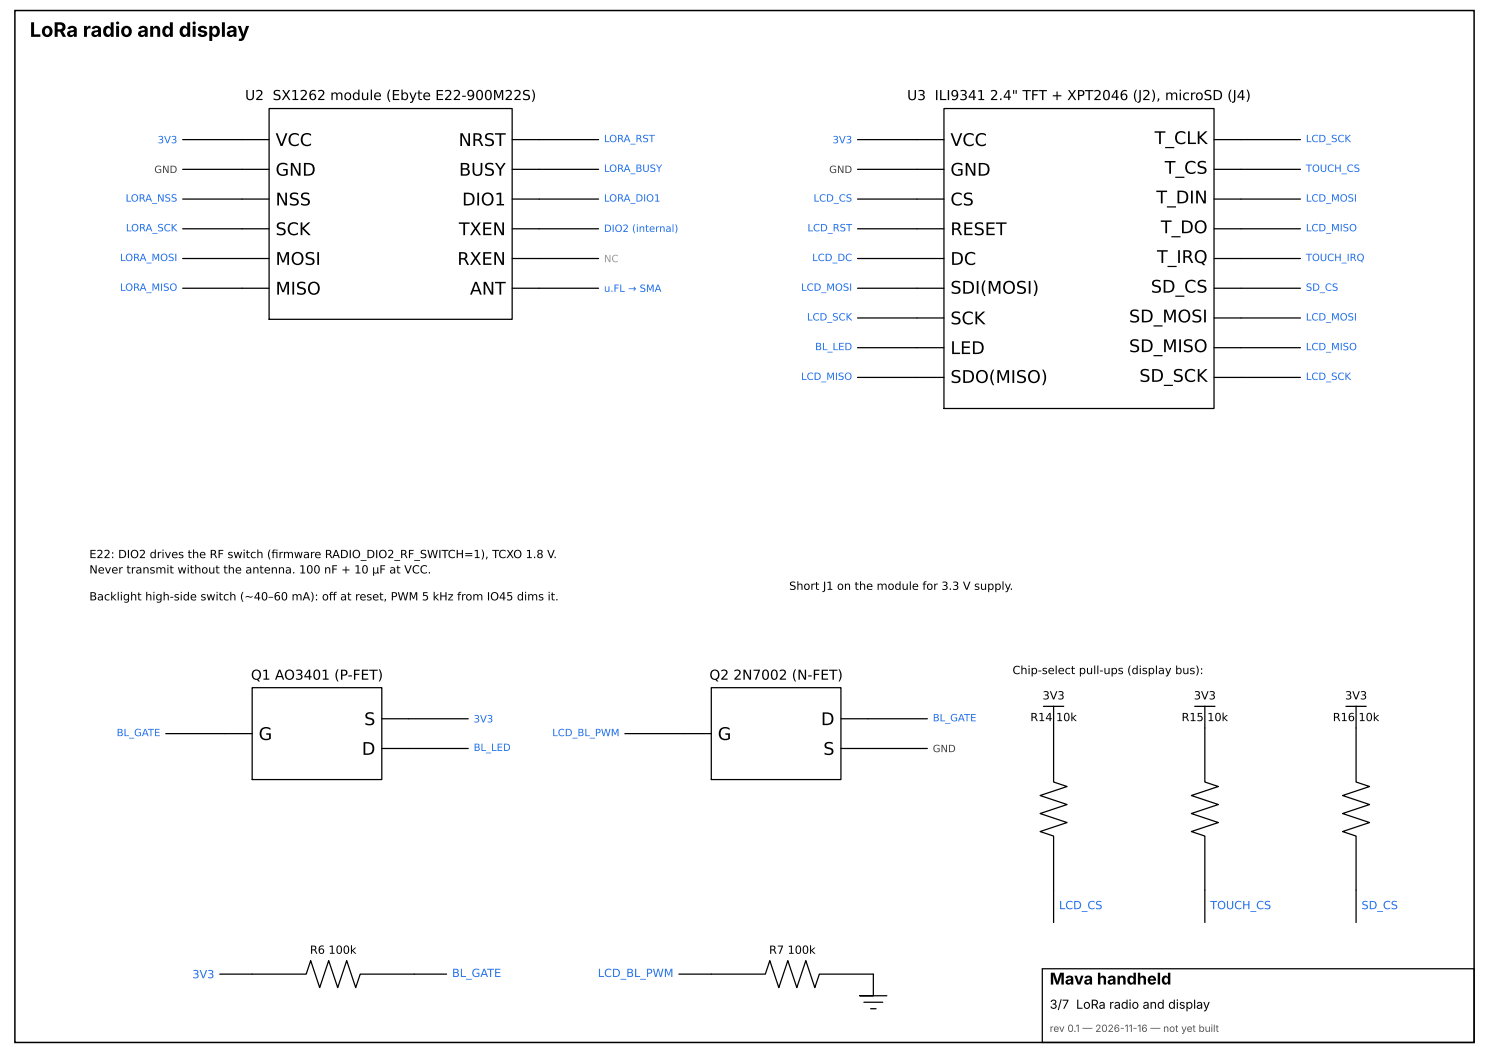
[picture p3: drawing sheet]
<svg xmlns="http://www.w3.org/2000/svg" width="420mm" height="297mm" viewBox="0 0 420 297" stroke-linecap="round" stroke-linejoin="round" font-family="sans-serif">
<defs><g id="words">
<text font-size="5.6" x="8.4" y="10.4">LoRa radio and display</text>
<g font-size="4.9">
<text x="77.8" y="41.2">VCC</text>
<text x="129.4" y="41.2">NRST</text>
<text x="268.2" y="41.2">VCC</text>
<text x="325.8" y="40.6">T_CLK</text>
<text x="77.8" y="49.5">GND</text>
<text x="129.5" y="49.5">BUSY</text>
<text x="268.2" y="49.5">GND</text>
<text x="328.6" y="49">T_CS</text>
<text x="77.8" y="57.9">NSS</text>
<text x="130.4" y="57.9">DIO1</text>
<text x="268.2" y="57.9">CS</text>
<text x="326.3" y="57.4">T_DIN</text>
<text x="327.5" y="65.8">T_DO</text>
<text x="77.8" y="66.3">SCK</text>
<text x="129.5" y="66.3">TXEN</text>
<text x="268.2" y="66.3">RESET</text>
<text x="77.8" y="74.7">MOSI</text>
<text x="129" y="74.7">RXEN</text>
<text x="268.2" y="74.7">DC</text>
<text x="326.4" y="74.1">T_IRQ</text>
<text x="77.8" y="83.1">MISO</text>
<text x="132.6" y="83.1">ANT</text>
<text x="268.2" y="82.8">SDI(MOSI)</text>
<text x="324.7" y="82.5">SD_CS</text>
<text x="268.2" y="91.5">SCK</text>
<text x="318.6" y="90.9">SD_MOSI</text>
<text x="268.2" y="99.8">LED</text>
<text x="318.6" y="99.3">SD_MISO</text>
<text x="268.2" y="108">SDO(MISO)</text>
<text x="321.5" y="107.7">SD_SCK</text>
<text x="73" y="208.7">G</text>
<text x="102.8" y="204.5">S</text>
<text x="202.5" y="208.7">G</text>
<text x="231.6" y="204.5">D</text>
<text x="102.1" y="212.9">D</text>
<text x="232.3" y="212.9">S</text>
</g>
<text font-size="4.6" x="296.2" y="277.6">Mava handheld</text>
<g font-size="3.9">
<text x="69.2" y="28.2">U2 SX1262 module (Ebyte E22-900M22S)</text>
<text x="255.9" y="28.2">U3 ILI9341 2.4&quot; TFT + XPT2046 (J2), microSD (J4)</text>
<text x="70.8" y="191.7">Q1 AO3401 (P-FET)</text>
<text x="200.2" y="191.7">Q2 2N7002 (N-FET)</text>
</g>
<text font-size="3.5" x="296.2" y="284.5">3/7 LoRa radio and display</text>
<g font-size="3.2">
<text x="25.2" y="157.4">E22: DIO2 drives the RF switch (frmware RADIO_DIO2_RF_SWITCH=1), TCXO 1.8 V.</text>
<text x="25.2" y="161.7">Never transmit without the antenna. 100 nF + 10 µF at VCC.</text>
<text x="76.6" y="157.4">i</text>
<text x="222.7" y="166.3">Short J1 on the module for 3.3 V supply.</text>
<text x="25.2" y="169.3">Backlight high-side switch (~40–60 mA): of at reset, PWM 5 kHz from IO45 dims it.</text>
<text x="92.8" y="169.3">f</text>
<text x="285.7" y="190.1">Chip-select pull-ups (display bus):</text>
<text x="294.2" y="197.2">3V3</text>
<text x="336.8" y="197.2">3V3</text>
<text x="379.5" y="197.2">3V3</text>
<text x="290.7" y="203.3">R14 10k</text>
<text x="333.4" y="203.3">R15 10k</text>
<text x="376.1" y="203.3">R16 10k</text>
<text x="87.4" y="269">R6 100k</text>
<text x="217" y="269">R7 100k</text>
</g>
<g font-size="3.2" fill="#1f6feb">
<text x="298.8" y="256.4">LCD_CS</text>
<text x="341.5" y="256.4">TOUCH_CS</text>
<text x="384.1" y="256.4">SD_CS</text>
<text x="54.3" y="275.8">3V3</text>
<text x="127.5" y="275.5">BL_GATE</text>
<text x="168.7" y="275.5">LCD_BL_PWM</text>
</g>
<g font-size="2.8" fill="#1f6feb">
<text x="44.5" y="40.4">3V3</text>
<text x="170.4" y="40.1">LORA_RST</text>
<text x="234.9" y="40.4">3V3</text>
<text x="368.4" y="40.1">LCD_SCK</text>
<text x="170.4" y="48.5">LORA_BUSY</text>
<text x="368.4" y="48.5">TOUCH_CS</text>
<text x="35.4" y="56.8">LORA_NSS</text>
<text x="170.4" y="56.8">LORA_DIO1</text>
<text x="229.5" y="56.8">LCD_CS</text>
<text x="368.4" y="56.8">LCD_MOSI</text>
<text x="35.5" y="65.2">LORA_SCK</text>
<text x="170.4" y="65.4">DIO2 (internal)</text>
<text x="227.8" y="65.2">LCD_RST</text>
<text x="368.4" y="65.2">LCD_MISO</text>
<text x="33.9" y="73.6">LORA_MOSI</text>
<text x="229.2" y="73.6">LCD_DC</text>
<text x="368.4" y="73.6">TOUCH_IRQ</text>
<text x="33.9" y="82">LORA_MISO</text>
<text x="170.4" y="82.3">u.FL → SMA</text>
<text x="226" y="82">LCD_MOSI</text>
<text x="368.4" y="82">SD_CS</text>
<text x="227.7" y="90.4">LCD_SCK</text>
<text x="368.4" y="90.4">LCD_MOSI</text>
<text x="230" y="98.7">BL_LED</text>
<text x="368.4" y="98.8">LCD_MISO</text>
<text x="226" y="107.1">LCD_MISO</text>
<text x="368.4" y="107.1">LCD_SCK</text>
<text x="133.6" y="203.7">3V3</text>
<text x="263.2" y="203.4">BL_GATE</text>
<text x="32.9" y="207.6">BL_GATE</text>
<text x="155.8" y="207.6">LCD_BL_PWM</text>
<text x="133.6" y="211.8">BL_LED</text>
</g>
<g font-size="2.8" fill="#444">
<text x="43.5" y="48.8">GND</text>
<text x="234" y="48.8">GND</text>
<text x="263.2" y="212.1">GND</text>
</g>
<text font-size="2.8" fill="#999" x="170.4" y="73.9">NC</text>
<text font-size="2.8" fill="#555" x="296.2" y="291">rev 0.1 — 2026-11-16 — not yet built</text>
</g></defs>
<g fill="none" stroke="#000" stroke-width=".35">
<path d="M51.5 39.4h24.4M75.9 30.6h68.6v59.4h-68.6zM144.5 39.4h24.4M242 39.4h24.3M266.3 30.6h76.2v84.6h-76.2zM342.5 39.4h24.4M51.5 47.8h24.4M51.5 56.1h24.4M144.5 47.8h24.4M144.5 56.1h24.4M242 47.8h24.3M242 56.1h24.3"/>
<path d="M342.5 47.8h24.4M342.5 56.1h24.4M51.5 64.5h24.4M51.5 72.9h24.4M144.5 64.5h24.4M144.5 72.9h24.4M242 64.5h24.3M242 72.9h24.3M342.5 64.5h24.4M342.5 72.9h24.4M51.5 81.3h24.4M144.5 81.3h24.4"/>
<path d="M242 81.3h24.3M242 89.7h24.3M242 98h24.3M342.5 81.3h24.4M342.5 89.7h24.4M342.5 98h24.4M242 106.4h24.3M342.5 106.4h24.4M71.2 193.9h36.5v25.9h-36.5zM200.7 193.9h36.6v25.9h-36.6zM294.4 199.2h5.7M297.3 199.2v21.3l3.8 1.3-7.6 2.5 7.6 2.6-7.6 2.5 7.6 2.5-7.6 2.6 3.8 1.3v24.3"/>
<path d="M337.1 199.2h5.7M339.9 199.2v21.3l3.9 1.3-7.7 2.5 7.7 2.6-7.7 2.5 7.7 2.5-7.7 2.6 3.8 1.3v24.3M379.8 199.2h5.7M382.6 199.2v21.3l3.8 1.3-7.6 2.5 7.6 2.6-7.6 2.5 7.6 2.5-7.6 2.6 3.8 1.3v24.3M46.8 206.9h24.4M107.7 202.7h24.4M107.7 211.1h24.4M176.3 206.9h24.4M237.3 202.7h24.4M237.3 211.1h24.4M62 274.7h24.4l1.3-3.8 2.5 7.6 2.5-7.6 2.6 7.6 2.5-7.6 2.6 7.6 1.2-3.8h24.4M191.5 274.7h24.4l1.3-3.8 2.5 7.6 2.6-7.6 2.5 7.6 2.6-7.6 2.5 7.6 1.3-3.8h15.2v6.1h-3.8h7.6"/>
<path d="M294.1 273.2h121.8v20.8h-121.8zM243.7 282.6h5.4M245.6 284.4h1.6"/>
</g>
<path d="M4.2 3h411.7v291h-411.7z" fill="none" stroke="#000" stroke-width=".42"/>
<use href="#words"/>
</svg>
